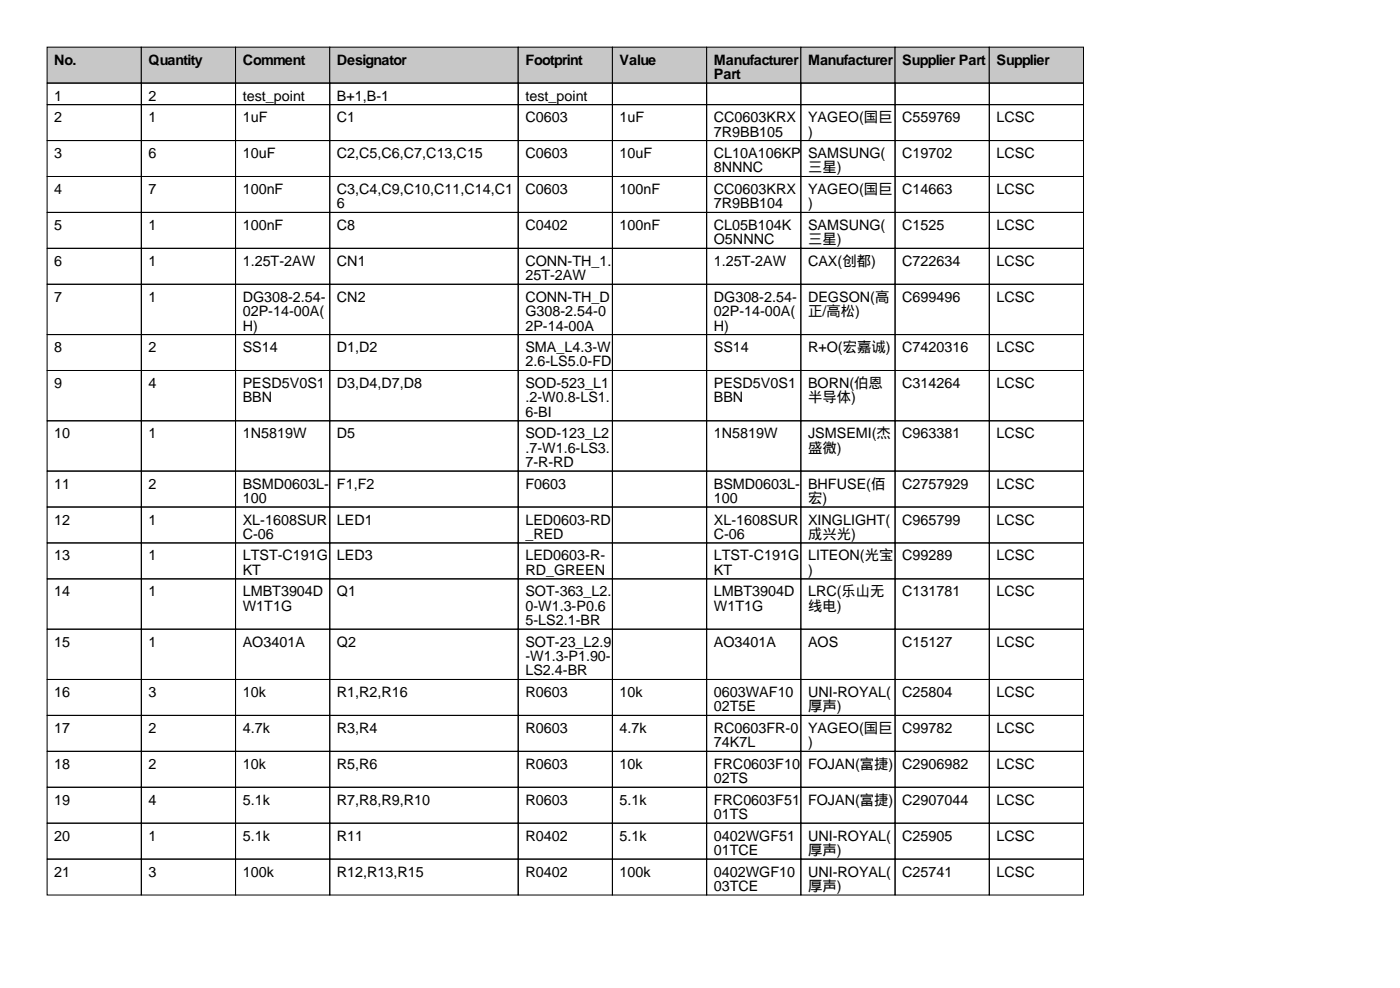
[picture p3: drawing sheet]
<svg xmlns="http://www.w3.org/2000/svg" width="297mm" height="210mm" viewBox="0 0 297 210" stroke-linecap="round" stroke-linejoin="round" font-family="sans-serif">
<defs><g id="words">
<g font-size="3">
<text x="11.5" y="13.7">No.</text>
<text x="31.5" y="13.7">Quantity</text>
<text x="51.5" y="13.7">Comment</text>
<text x="71.5" y="13.7">Designator</text>
<text x="111.5" y="13.7">Footprint</text>
<text x="131.5" y="13.7">Value</text>
<text x="151.5" y="13.7">Manufacturer</text>
<text x="151.5" y="16.8">Part</text>
<text x="171.5" y="13.7">Manufacturer</text>
<text x="191.5" y="13.7">Supplier Part</text>
<text x="211.5" y="13.7">Supplier</text>
<text x="11.5" y="21.3">1</text>
<text x="31.5" y="21.3">2</text>
<text x="51.5" y="21.3">test_point</text>
<text x="71.5" y="21.3">B+1,B-1</text>
<text x="111.5" y="21.3">test_point</text>
<text x="11.5" y="25.9">2</text>
<text x="31.5" y="25.9">1</text>
<text x="51.5" y="25.9">1uF</text>
<text x="71.5" y="25.9">C1</text>
<text x="111.5" y="25.9">C0603</text>
<text x="131.5" y="25.9">1uF</text>
<text x="151.5" y="25.9">CC0603KRX</text>
<text x="151.5" y="29">7R9BB105</text>
<text x="171.5" y="25.9">YAGEO(国巨</text>
<text x="171.5" y="29">)</text>
<text x="191.5" y="25.9">C559769</text>
<text x="211.5" y="25.9">LCSC</text>
<text x="11.5" y="33.5">3</text>
<text x="31.5" y="33.5">6</text>
<text x="51.5" y="33.5">10uF</text>
<text x="71.5" y="33.5">C2,C5,C6,C7,C13,C15</text>
<text x="111.5" y="33.5">C0603</text>
<text x="131.5" y="33.5">10uF</text>
<text x="151.5" y="33.5">CL10A106KP</text>
<text x="171.5" y="33.5">SAMSUNG(</text>
<text x="191.5" y="33.5">C19702</text>
<text x="211.5" y="33.5">LCSC</text>
<text x="11.5" y="41.2">4</text>
<text x="31.5" y="41.2">7</text>
<text x="51.5" y="41.2">100nF</text>
<text x="71.5" y="41.2">C3,C4,C9,C10,C11,C14,C1</text>
<text x="111.5" y="41.2">C0603</text>
<text x="131.5" y="41.2">100nF</text>
<text x="151.5" y="36.6">8NNNC</text>
<text x="151.5" y="41.2">CC0603KRX</text>
<text x="171.5" y="36.6">三星)</text>
<text x="171.5" y="41.2">YAGEO(国巨</text>
<text x="191.5" y="41.2">C14663</text>
<text x="211.5" y="41.2">LCSC</text>
<text x="71.5" y="44.2">6</text>
<text x="151.5" y="44.2">7R9BB104</text>
<text x="171.5" y="44.2">)</text>
<text x="11.5" y="48.8">5</text>
<text x="31.5" y="48.8">1</text>
<text x="51.5" y="48.8">100nF</text>
<text x="71.5" y="48.8">C8</text>
<text x="111.5" y="48.8">C0402</text>
<text x="131.5" y="48.8">100nF</text>
<text x="151.5" y="48.8">CL05B104K</text>
<text x="151.5" y="51.8">O5NNNC</text>
<text x="171.5" y="48.8">SAMSUNG(</text>
<text x="171.5" y="51.8">三星)</text>
<text x="191.5" y="48.8">C1525</text>
<text x="211.5" y="48.8">LCSC</text>
<text x="11.5" y="56.4">6</text>
<text x="31.5" y="56.4">1</text>
<text x="51.5" y="56.4">1.25T-2AW</text>
<text x="71.5" y="56.4">CN1</text>
<text x="111.5" y="56.4">CONN-TH_1.</text>
<text x="111.5" y="59.4">25T-2AW</text>
<text x="151.5" y="56.4">1.25T-2AW</text>
<text x="171.5" y="56.4">CAX(创都)</text>
<text x="191.5" y="56.4">C722634</text>
<text x="211.5" y="56.4">LCSC</text>
<text x="11.5" y="64">7</text>
<text x="31.5" y="64">1</text>
<text x="51.5" y="64">DG308-2.54-</text>
<text x="71.5" y="64">CN2</text>
<text x="111.5" y="64">CONN-TH_D</text>
<text x="151.5" y="64">DG308-2.54-</text>
<text x="171.5" y="64">DEGSON(高</text>
<text x="191.5" y="64">C699496</text>
<text x="211.5" y="64">LCSC</text>
<text x="51.5" y="67.1">02P-14-00A(</text>
<text x="51.5" y="70.1">H)</text>
<text x="111.5" y="67.1">G308-2.54-0</text>
<text x="111.5" y="70.1">2P-14-00A</text>
<text x="151.5" y="67.1">02P-14-00A(</text>
<text x="151.5" y="70.1">H)</text>
<text x="171.5" y="67.1">正/高松)</text>
<text x="11.5" y="74.7">8</text>
<text x="31.5" y="74.7">2</text>
<text x="51.5" y="74.7">SS14</text>
<text x="71.5" y="74.7">D1,D2</text>
<text x="111.5" y="74.7">SMA_L4.3-W</text>
<text x="111.5" y="77.7">2.6-LS5.0-FD</text>
<text x="151.5" y="74.7">SS14</text>
<text x="171.5" y="74.7">R+O(宏嘉诚)</text>
<text x="191.5" y="74.7">C7420316</text>
<text x="211.5" y="74.7">LCSC</text>
<text x="11.5" y="82.3">9</text>
<text x="31.5" y="82.3">4</text>
<text x="51.5" y="82.3">PESD5V0S1</text>
<text x="71.5" y="82.3">D3,D4,D7,D8</text>
<text x="111.5" y="82.3">SOD-523_L1</text>
<text x="151.5" y="82.3">PESD5V0S1</text>
<text x="171.5" y="82.3">BORN(伯恩</text>
<text x="191.5" y="82.3">C314264</text>
<text x="211.5" y="82.3">LCSC</text>
<text x="51.5" y="85.3">BBN</text>
<text x="111.5" y="85.3">.2-W0.8-LS1.</text>
<text x="111.5" y="88.4">6-BI</text>
<text x="151.5" y="85.3">BBN</text>
<text x="171.5" y="85.3">半导体)</text>
<text x="11.5" y="93">10</text>
<text x="31.5" y="93">1</text>
<text x="51.5" y="93">1N5819W</text>
<text x="71.5" y="93">D5</text>
<text x="111.5" y="93">SOD-123_L2</text>
<text x="151.5" y="93">1N5819W</text>
<text x="171.5" y="93">JSMSEMI(杰</text>
<text x="191.5" y="93">C963381</text>
<text x="211.5" y="93">LCSC</text>
<text x="111.5" y="96">.7-W1.6-LS3.</text>
<text x="111.5" y="99.1">7-R-RD</text>
<text x="171.5" y="96">盛微)</text>
<text x="11.5" y="103.6">11</text>
<text x="31.5" y="103.6">2</text>
<text x="51.5" y="103.6">BSMD0603L-</text>
<text x="51.5" y="106.7">100</text>
<text x="71.5" y="103.6">F1,F2</text>
<text x="111.5" y="103.6">F0603</text>
<text x="151.5" y="103.6">BSMD0603L-</text>
<text x="151.5" y="106.7">100</text>
<text x="171.5" y="103.6">BHFUSE(佰</text>
<text x="171.5" y="106.7">宏)</text>
<text x="191.5" y="103.6">C2757929</text>
<text x="211.5" y="103.6">LCSC</text>
<text x="11.5" y="111.3">12</text>
<text x="31.5" y="111.3">1</text>
<text x="51.5" y="111.3">XL-1608SUR</text>
<text x="71.5" y="111.3">LED1</text>
<text x="111.5" y="111.3">LED0603-RD</text>
<text x="151.5" y="111.3">XL-1608SUR</text>
<text x="171.5" y="111.3">XINGLIGHT(</text>
<text x="191.5" y="111.3">C965799</text>
<text x="211.5" y="111.3">LCSC</text>
<text x="11.5" y="118.9">13</text>
<text x="31.5" y="118.9">1</text>
<text x="51.5" y="114.3">C-06</text>
<text x="51.5" y="118.9">LTST-C191G</text>
<text x="71.5" y="118.9">LED3</text>
<text x="111.5" y="114.3">_RED</text>
<text x="111.5" y="118.9">LED0603-R-</text>
<text x="151.5" y="114.3">C-06</text>
<text x="151.5" y="118.9">LTST-C191G</text>
<text x="171.5" y="114.3">成兴光)</text>
<text x="171.5" y="118.9">LITEON(光宝</text>
<text x="191.5" y="118.9">C99289</text>
<text x="211.5" y="118.9">LCSC</text>
<text x="51.5" y="121.9">KT</text>
<text x="111.5" y="121.9">RD_GREEN</text>
<text x="151.5" y="121.9">KT</text>
<text x="171.5" y="121.9">)</text>
<text x="11.5" y="126.5">14</text>
<text x="31.5" y="126.5">1</text>
<text x="51.5" y="126.5">LMBT3904D</text>
<text x="51.5" y="129.5">W1T1G</text>
<text x="71.5" y="126.5">Q1</text>
<text x="111.5" y="126.5">SOT-363_L2.</text>
<text x="111.5" y="129.5">0-W1.3-P0.6</text>
<text x="151.5" y="126.5">LMBT3904D</text>
<text x="151.5" y="129.5">W1T1G</text>
<text x="171.5" y="126.5">LRC(乐山无</text>
<text x="171.5" y="129.5">线电)</text>
<text x="191.5" y="126.5">C131781</text>
<text x="211.5" y="126.5">LCSC</text>
<text x="11.5" y="137.2">15</text>
<text x="31.5" y="137.2">1</text>
<text x="51.5" y="137.2">AO3401A</text>
<text x="71.5" y="137.2">Q2</text>
<text x="111.5" y="132.6">5-LS2.1-BR</text>
<text x="111.5" y="137.2">SOT-23_L2.9</text>
<text x="151.5" y="137.2">AO3401A</text>
<text x="171.5" y="137.2">AOS</text>
<text x="191.5" y="137.2">C15127</text>
<text x="211.5" y="137.2">LCSC</text>
<text x="111.5" y="140.2">-W1.3-P1.90-</text>
<text x="111.5" y="143.3">LS2.4-BR</text>
<text x="11.5" y="147.8">16</text>
<text x="31.5" y="147.8">3</text>
<text x="51.5" y="147.8">10k</text>
<text x="71.5" y="147.8">R1,R2,R16</text>
<text x="111.5" y="147.8">R0603</text>
<text x="131.5" y="147.8">10k</text>
<text x="151.5" y="147.8">0603WAF10</text>
<text x="171.5" y="147.8">UNI-ROYAL(</text>
<text x="191.5" y="147.8">C25804</text>
<text x="211.5" y="147.8">LCSC</text>
<text x="11.5" y="155.5">17</text>
<text x="31.5" y="155.5">2</text>
<text x="51.5" y="155.5">4.7k</text>
<text x="71.5" y="155.5">R3,R4</text>
<text x="111.5" y="155.5">R0603</text>
<text x="131.5" y="155.5">4.7k</text>
<text x="151.5" y="150.9">02T5E</text>
<text x="151.5" y="155.5">RC0603FR-0</text>
<text x="171.5" y="150.9">厚声)</text>
<text x="171.5" y="155.5">YAGEO(国巨</text>
<text x="191.5" y="155.5">C99782</text>
<text x="211.5" y="155.5">LCSC</text>
<text x="151.5" y="158.5">74K7L</text>
<text x="171.5" y="158.5">)</text>
<text x="11.5" y="163.1">18</text>
<text x="31.5" y="163.1">2</text>
<text x="51.5" y="163.1">10k</text>
<text x="71.5" y="163.1">R5,R6</text>
<text x="111.5" y="163.1">R0603</text>
<text x="131.5" y="163.1">10k</text>
<text x="151.5" y="163.1">FRC0603F10</text>
<text x="151.5" y="166.1">02TS</text>
<text x="171.5" y="163.1">FOJAN(富捷)</text>
<text x="191.5" y="163.1">C2906982</text>
<text x="211.5" y="163.1">LCSC</text>
<text x="11.5" y="170.7">19</text>
<text x="31.5" y="170.7">4</text>
<text x="51.5" y="170.7">5.1k</text>
<text x="71.5" y="170.7">R7,R8,R9,R10</text>
<text x="111.5" y="170.7">R0603</text>
<text x="131.5" y="170.7">5.1k</text>
<text x="151.5" y="170.7">FRC0603F51</text>
<text x="151.5" y="173.7">01TS</text>
<text x="171.5" y="170.7">FOJAN(富捷)</text>
<text x="191.5" y="170.7">C2907044</text>
<text x="211.5" y="170.7">LCSC</text>
<text x="11.5" y="178.3">20</text>
<text x="31.5" y="178.3">1</text>
<text x="51.5" y="178.3">5.1k</text>
<text x="71.5" y="178.3">R11</text>
<text x="111.5" y="178.3">R0402</text>
<text x="131.5" y="178.3">5.1k</text>
<text x="151.5" y="178.3">0402WGF51</text>
<text x="171.5" y="178.3">UNI-ROYAL(</text>
<text x="191.5" y="178.3">C25905</text>
<text x="211.5" y="178.3">LCSC</text>
<text x="11.5" y="185.9">21</text>
<text x="31.5" y="185.9">3</text>
<text x="51.5" y="185.9">100k</text>
<text x="71.5" y="185.9">R12,R13,R15</text>
<text x="111.5" y="185.9">R0402</text>
<text x="131.5" y="185.9">100k</text>
<text x="151.5" y="181.4">01TCE</text>
<text x="151.5" y="185.9">0402WGF10</text>
<text x="171.5" y="181.4">厚声)</text>
<text x="171.5" y="185.9">UNI-ROYAL(</text>
<text x="191.5" y="185.9">C25741</text>
<text x="211.5" y="185.9">LCSC</text>
<text x="151.5" y="189">03TCE</text>
<text x="171.5" y="189">厚声)</text>
</g>
</g></defs>
<g fill="#c7c7c7" stroke="#000" stroke-width=".21">
<path d="M10 10h20v7.6h-20z"/>
<path d="M30 10h20v7.6h-20z"/>
<path d="M50 10h20v7.6h-20z"/>
<path d="M70 10h40v7.6h-40z"/>
<path d="M110 10h20v7.6h-20z"/>
<path d="M130 10h20v7.6h-20z"/>
<path d="M150 10h20v7.6h-20z"/>
<path d="M170 10h20v7.6h-20z"/>
<path d="M190 10h20v7.6h-20z"/>
<path d="M210 10h20v7.6h-20z"/>
</g>
<g fill="none" stroke="#000" stroke-width=".21">
<path d="M10 17.6h20v4.6h-20zM30 17.6h20v4.6h-20zM50 17.6h20v4.6h-20zM70 17.6h40v4.6h-40zM110 17.6h20v4.6h-20zM130 17.6h20v4.6h-20zM150 17.6h20v4.6h-20zM170 17.6h20v4.6h-20zM190 17.6h20v4.6h-20zM210 17.6h20v4.6h-20zM10 22.2h20v7.6h-20zM10 29.8h20v7.6h-20z"/>
<path d="M10 37.4h20v7.7h-20zM30 22.2h20v7.6h-20zM30 29.8h20v7.6h-20zM30 37.4h20v7.7h-20zM50 22.2h20v7.6h-20zM50 29.8h20v7.6h-20zM50 37.4h20v7.7h-20zM70 22.2h40v7.6h-40zM70 29.8h40v7.6h-40zM70 37.4h40v7.7h-40zM110 22.2h20v7.6h-20zM110 29.8h20v7.6h-20z"/>
<path d="M110 37.4h20v7.7h-20zM130 22.2h20v7.6h-20zM130 29.8h20v7.6h-20zM130 37.4h20v7.7h-20zM150 22.2h20v7.6h-20zM150 29.8h20v7.6h-20zM150 37.4h20v7.7h-20zM170 22.2h20v7.6h-20zM170 29.8h20v7.6h-20zM170 37.4h20v7.7h-20zM190 22.2h20v7.6h-20zM190 29.8h20v7.6h-20z"/>
<path d="M190 37.4h20v7.7h-20zM210 22.2h20v7.6h-20zM210 29.8h20v7.6h-20zM210 37.4h20v7.7h-20zM10 45.1h20v7.6h-20zM10 52.7h20v7.6h-20zM30 45.1h20v7.6h-20zM30 52.7h20v7.6h-20zM50 45.1h20v7.6h-20zM50 52.7h20v7.6h-20zM70 45.1h40v7.6h-40zM70 52.7h40v7.6h-40z"/>
<path d="M110 45.1h20v7.6h-20zM110 52.7h20v7.6h-20zM130 45.1h20v7.6h-20zM130 52.7h20v7.6h-20zM150 45.1h20v7.6h-20zM150 52.7h20v7.6h-20zM170 45.1h20v7.6h-20zM170 52.7h20v7.6h-20zM190 45.1h20v7.6h-20zM190 52.7h20v7.6h-20zM210 45.1h20v7.6h-20zM210 52.7h20v7.6h-20z"/>
<path d="M10 60.3h20v10.7h-20zM10 71h20v7.6h-20zM10 78.6h20v10.6h-20zM30 60.3h20v10.7h-20zM30 71h20v7.6h-20zM30 78.6h20v10.6h-20zM50 60.3h20v10.7h-20zM50 71h20v7.6h-20zM50 78.6h20v10.6h-20zM70 60.3h40v10.7h-40zM70 71h40v7.6h-40zM70 78.6h40v10.6h-40z"/>
<path d="M110 60.3h20v10.7h-20zM110 71h20v7.6h-20zM110 78.6h20v10.6h-20zM130 60.3h20v10.7h-20zM130 71h20v7.6h-20zM130 78.6h20v10.6h-20zM150 60.3h20v10.7h-20zM150 71h20v7.6h-20zM150 78.6h20v10.6h-20zM170 60.3h20v10.7h-20zM170 71h20v7.6h-20zM170 78.6h20v10.6h-20z"/>
<path d="M190 60.3h20v10.7h-20zM190 71h20v7.6h-20zM190 78.6h20v10.6h-20zM210 60.3h20v10.7h-20zM210 71h20v7.6h-20zM210 78.6h20v10.6h-20zM10 89.2h20v10.7h-20zM10 99.9h20v7.6h-20zM30 89.2h20v10.7h-20zM30 99.9h20v7.6h-20zM50 89.2h20v10.7h-20zM50 99.9h20v7.6h-20z"/>
<path d="M70 89.2h40v10.7h-40zM70 99.9h40v7.6h-40zM110 89.2h20v10.7h-20zM110 99.9h20v7.6h-20zM130 89.2h20v10.7h-20zM130 99.9h20v7.6h-20zM150 89.2h20v10.7h-20zM150 99.9h20v7.6h-20zM170 89.2h20v10.7h-20zM170 99.9h20v7.6h-20zM190 89.2h20v10.7h-20zM190 99.9h20v7.6h-20z"/>
<path d="M210 89.2h20v10.7h-20zM210 99.9h20v7.6h-20zM10 107.5h20v7.7h-20zM10 115.2h20v7.6h-20zM30 107.5h20v7.7h-20zM30 115.2h20v7.6h-20zM50 107.5h20v7.7h-20zM50 115.2h20v7.6h-20zM70 107.5h40v7.7h-40zM70 115.2h40v7.6h-40zM110 107.5h20v7.7h-20zM110 115.2h20v7.6h-20z"/>
<path d="M130 107.5h20v7.7h-20zM130 115.2h20v7.6h-20zM150 107.5h20v7.7h-20zM150 115.2h20v7.6h-20zM170 107.5h20v7.7h-20zM170 115.2h20v7.6h-20zM190 107.5h20v7.7h-20zM190 115.2h20v7.6h-20zM210 107.5h20v7.7h-20zM210 115.2h20v7.6h-20zM10 122.8h20v10.6h-20zM10 133.4h20v10.7h-20z"/>
<path d="M30 122.8h20v10.6h-20zM30 133.4h20v10.7h-20zM50 122.8h20v10.6h-20zM50 133.4h20v10.7h-20zM70 122.8h40v10.6h-40zM70 133.4h40v10.7h-40zM110 122.8h20v10.6h-20zM110 133.4h20v10.7h-20zM130 122.8h20v10.6h-20zM130 133.4h20v10.7h-20zM150 122.8h20v10.6h-20zM150 133.4h20v10.7h-20z"/>
<path d="M170 122.8h20v10.6h-20zM170 133.4h20v10.7h-20zM190 122.8h20v10.6h-20zM190 133.4h20v10.7h-20zM210 122.8h20v10.6h-20zM210 133.4h20v10.7h-20zM10 144.1h20v7.6h-20zM10 151.7h20v7.7h-20zM10 159.4h20v7.6h-20zM30 144.1h20v7.6h-20zM30 151.7h20v7.7h-20zM30 159.4h20v7.6h-20z"/>
<path d="M50 144.1h20v7.6h-20zM50 151.7h20v7.7h-20zM50 159.4h20v7.6h-20zM70 144.1h40v7.6h-40zM70 151.7h40v7.7h-40zM70 159.4h40v7.6h-40zM110 144.1h20v7.6h-20zM110 151.7h20v7.7h-20zM110 159.4h20v7.6h-20zM130 144.1h20v7.6h-20zM130 151.7h20v7.7h-20zM130 159.4h20v7.6h-20z"/>
<path d="M150 144.1h20v7.6h-20zM150 151.7h20v7.7h-20zM150 159.4h20v7.6h-20zM170 144.1h20v7.6h-20zM170 151.7h20v7.7h-20zM170 159.4h20v7.6h-20zM190 144.1h20v7.6h-20zM190 151.7h20v7.7h-20zM190 159.4h20v7.6h-20zM210 144.1h20v7.6h-20zM210 151.7h20v7.7h-20zM210 159.4h20v7.6h-20z"/>
<path d="M10 167h20v7.6h-20zM10 174.6h20v7.6h-20zM30 167h20v7.6h-20zM30 174.6h20v7.6h-20zM50 167h20v7.6h-20zM50 174.6h20v7.6h-20zM70 167h40v7.6h-40zM70 174.6h40v7.6h-40zM110 167h20v7.6h-20zM110 174.6h20v7.6h-20zM130 167h20v7.6h-20zM130 174.6h20v7.6h-20z"/>
<path d="M150 167h20v7.6h-20zM150 174.6h20v7.6h-20zM170 167h20v7.6h-20zM170 174.6h20v7.6h-20zM190 167h20v7.6h-20zM190 174.6h20v7.6h-20zM210 167h20v7.6h-20zM210 174.6h20v7.6h-20zM10 182.2h20v7.6h-20zM30 182.2h20v7.6h-20zM50 182.2h20v7.6h-20zM70 182.2h40v7.6h-40z"/>
<path d="M110 182.2h20v7.6h-20zM130 182.2h20v7.6h-20zM150 182.2h20v7.6h-20zM170 182.2h20v7.6h-20zM190 182.2h20v7.6h-20zM210 182.2h20v7.6h-20z"/>
</g>
<use href="#words"/>
</svg>
